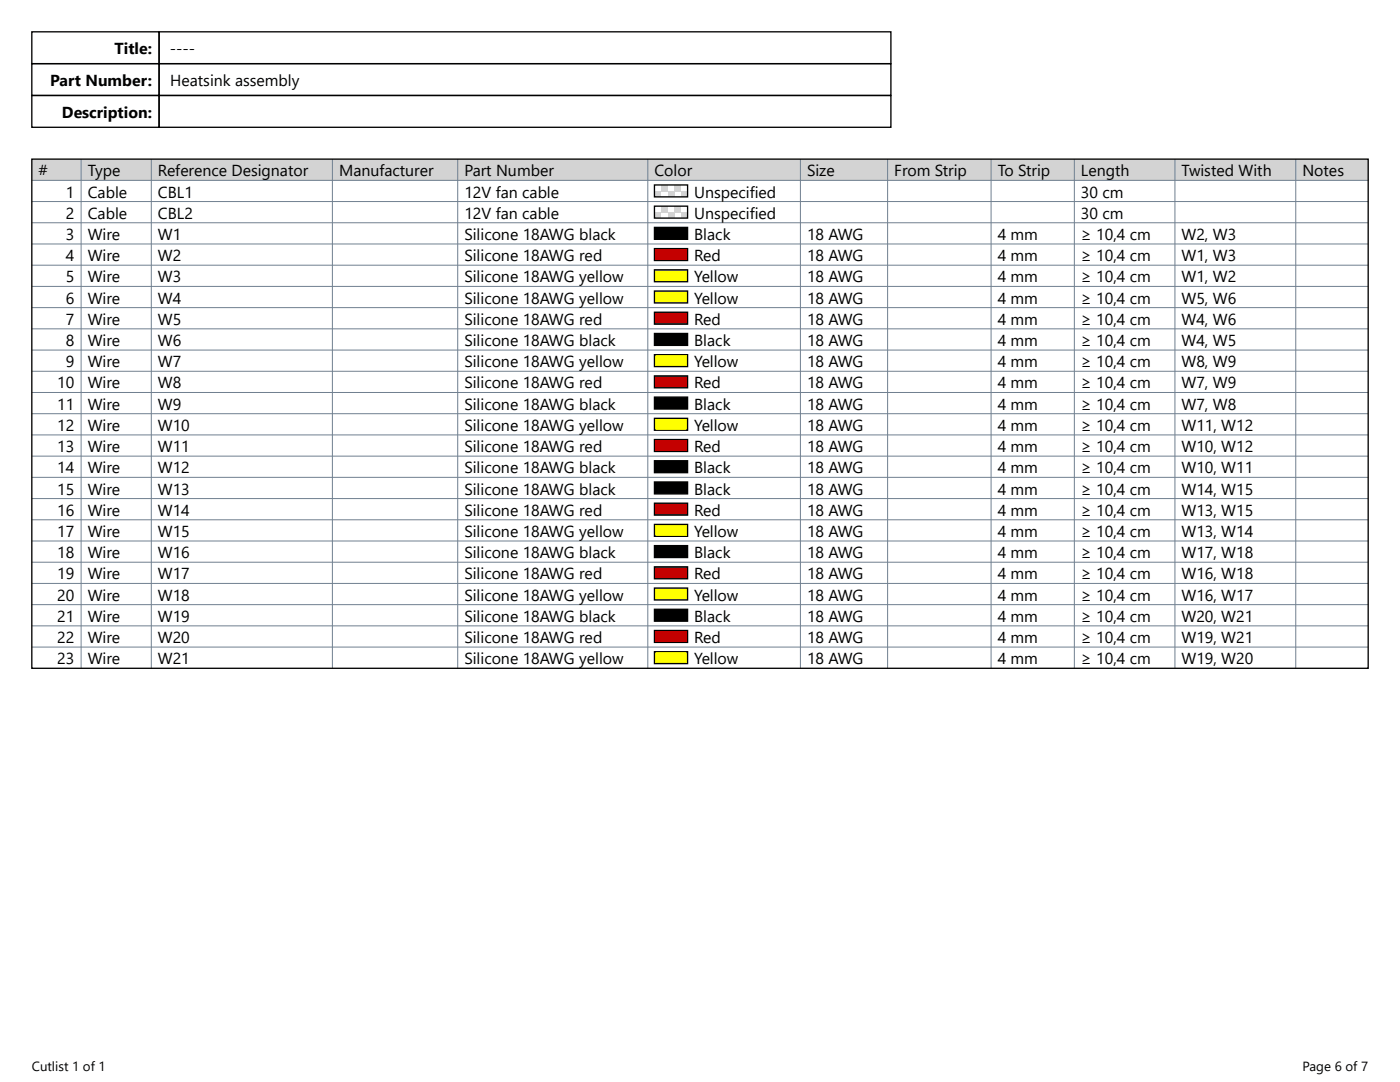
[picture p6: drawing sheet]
<svg xmlns="http://www.w3.org/2000/svg" width="279mm" height="216mm" viewBox="0 0 279 216" stroke-linecap="round" stroke-linejoin="round" font-family="sans-serif">
<defs><g id="words">
<g font-size="3.2">
<text x="22.9" y="10.8">Title:</text>
<text x="33.9" y="10.8">----</text>
<text x="10" y="17.2">Part Number:</text>
<text x="33.9" y="17.2">Heatsink assembly</text>
<text x="12.4" y="23.5">Description:</text>
<text x="7.7" y="35.2">#</text>
<text x="17.5" y="35.2">Type</text>
<text x="31.5" y="35.2">Reference Designator</text>
<text x="67.7" y="35.2">Manufacturer</text>
<text x="92.7" y="35.2">Part Number</text>
<text x="130.6" y="35.2">Color</text>
<text x="161.1" y="35.2">Size</text>
<text x="178.5" y="35.2">From Strip</text>
<text x="199.1" y="35.2">To Strip</text>
<text x="215.7" y="35.2">Length</text>
<text x="235.8" y="35.2">Twisted With</text>
<text x="259.9" y="35.2">Notes</text>
<text x="13.2" y="39.4">1</text>
<text x="17.5" y="39.4">Cable</text>
<text x="31.5" y="39.4">CBL1</text>
<text x="92.7" y="39.4">12V fan cable</text>
<text x="138.5" y="39.4">Unspecified</text>
<text x="215.7" y="39.4">30 cm</text>
<text x="13.2" y="43.6">2</text>
<text x="13.2" y="47.9">3</text>
<text x="17.5" y="43.6">Cable</text>
<text x="17.5" y="47.9">Wire</text>
<text x="31.5" y="43.6">CBL2</text>
<text x="31.5" y="47.9">W1</text>
<text x="92.7" y="43.6">12V fan cable</text>
<text x="92.7" y="47.9">Silicone 18AWG black</text>
<text x="138.5" y="43.6">Unspecified</text>
<text x="138.5" y="47.9">Black</text>
<text x="161.1" y="47.9">18 AWG</text>
<text x="199.1" y="47.9">4 mm</text>
<text x="215.7" y="43.6">30 cm</text>
<text x="215.7" y="47.9">≥ 10,4 cm</text>
<text x="235.8" y="47.9">W2, W3</text>
<text x="13.2" y="52.1">4</text>
<text x="17.5" y="52.1">Wire</text>
<text x="31.5" y="52.1">W2</text>
<text x="92.7" y="52.1">Silicone 18AWG red</text>
<text x="138.5" y="52.1">Red</text>
<text x="161.1" y="52.1">18 AWG</text>
<text x="199.1" y="52.1">4 mm</text>
<text x="215.7" y="52.1">≥ 10,4 cm</text>
<text x="235.8" y="52.1">W1, W3</text>
<text x="13.2" y="56.3">5</text>
<text x="17.5" y="56.3">Wire</text>
<text x="31.5" y="56.3">W3</text>
<text x="92.7" y="56.3">Silicone 18AWG yellow</text>
<text x="138.5" y="56.3">Yellow</text>
<text x="161.1" y="56.3">18 AWG</text>
<text x="199.1" y="56.3">4 mm</text>
<text x="215.7" y="56.3">≥ 10,4 cm</text>
<text x="235.8" y="56.3">W1, W2</text>
<text x="13.2" y="60.6">6</text>
<text x="13.2" y="64.8">7</text>
<text x="17.5" y="60.6">Wire</text>
<text x="17.5" y="64.8">Wire</text>
<text x="31.5" y="60.6">W4</text>
<text x="31.5" y="64.8">W5</text>
<text x="92.7" y="60.6">Silicone 18AWG yellow</text>
<text x="92.7" y="64.8">Silicone 18AWG red</text>
<text x="138.5" y="60.6">Yellow</text>
<text x="138.5" y="64.8">Red</text>
<text x="161.1" y="60.6">18 AWG</text>
<text x="161.1" y="64.8">18 AWG</text>
<text x="199.1" y="60.6">4 mm</text>
<text x="199.1" y="64.8">4 mm</text>
<text x="215.7" y="60.6">≥ 10,4 cm</text>
<text x="215.7" y="64.8">≥ 10,4 cm</text>
<text x="235.8" y="60.6">W5, W6</text>
<text x="235.8" y="64.8">W4, W6</text>
<text x="13.2" y="69">8</text>
<text x="17.5" y="69">Wire</text>
<text x="31.5" y="69">W6</text>
<text x="92.7" y="69">Silicone 18AWG black</text>
<text x="138.5" y="69">Black</text>
<text x="161.1" y="69">18 AWG</text>
<text x="199.1" y="69">4 mm</text>
<text x="215.7" y="69">≥ 10,4 cm</text>
<text x="235.8" y="69">W4, W5</text>
<text x="11.4" y="77.5">10</text>
<text x="13.2" y="73.3">9</text>
<text x="17.5" y="73.3">Wire</text>
<text x="17.5" y="77.5">Wire</text>
<text x="31.5" y="73.3">W7</text>
<text x="31.5" y="77.5">W8</text>
<text x="92.7" y="73.3">Silicone 18AWG yellow</text>
<text x="92.7" y="77.5">Silicone 18AWG red</text>
<text x="138.5" y="73.3">Yellow</text>
<text x="138.5" y="77.5">Red</text>
<text x="161.1" y="73.3">18 AWG</text>
<text x="161.1" y="77.5">18 AWG</text>
<text x="199.1" y="73.3">4 mm</text>
<text x="199.1" y="77.5">4 mm</text>
<text x="215.7" y="73.3">≥ 10,4 cm</text>
<text x="215.7" y="77.5">≥ 10,4 cm</text>
<text x="235.8" y="73.3">W8, W9</text>
<text x="235.8" y="77.5">W7, W9</text>
<text x="11.4" y="81.7">11</text>
<text x="17.5" y="81.7">Wire</text>
<text x="31.5" y="81.7">W9</text>
<text x="92.7" y="81.7">Silicone 18AWG black</text>
<text x="138.5" y="81.7">Black</text>
<text x="161.1" y="81.7">18 AWG</text>
<text x="199.1" y="81.7">4 mm</text>
<text x="215.7" y="81.7">≥ 10,4 cm</text>
<text x="235.8" y="81.7">W7, W8</text>
<text x="11.4" y="86">12</text>
<text x="17.5" y="86">Wire</text>
<text x="31.5" y="86">W10</text>
<text x="92.7" y="86">Silicone 18AWG yellow</text>
<text x="138.5" y="86">Yellow</text>
<text x="161.1" y="86">18 AWG</text>
<text x="199.1" y="86">4 mm</text>
<text x="215.7" y="86">≥ 10,4 cm</text>
<text x="235.8" y="86">W11, W12</text>
<text x="11.4" y="90.2">13</text>
<text x="11.4" y="94.4">14</text>
<text x="17.5" y="90.2">Wire</text>
<text x="17.5" y="94.4">Wire</text>
<text x="31.5" y="90.2">W11</text>
<text x="31.5" y="94.4">W12</text>
<text x="92.7" y="90.2">Silicone 18AWG red</text>
<text x="92.7" y="94.4">Silicone 18AWG black</text>
<text x="138.5" y="90.2">Red</text>
<text x="138.5" y="94.4">Black</text>
<text x="161.1" y="90.2">18 AWG</text>
<text x="161.1" y="94.4">18 AWG</text>
<text x="199.1" y="90.2">4 mm</text>
<text x="199.1" y="94.4">4 mm</text>
<text x="215.7" y="90.2">≥ 10,4 cm</text>
<text x="215.7" y="94.4">≥ 10,4 cm</text>
<text x="235.8" y="90.2">W10, W12</text>
<text x="235.8" y="94.4">W10, W11</text>
<text x="11.4" y="98.7">15</text>
<text x="17.5" y="98.7">Wire</text>
<text x="31.5" y="98.7">W13</text>
<text x="92.7" y="98.7">Silicone 18AWG black</text>
<text x="138.5" y="98.7">Black</text>
<text x="161.1" y="98.7">18 AWG</text>
<text x="199.1" y="98.7">4 mm</text>
<text x="215.7" y="98.7">≥ 10,4 cm</text>
<text x="235.8" y="98.7">W14, W15</text>
<text x="11.4" y="102.9">16</text>
<text x="11.4" y="107.1">17</text>
<text x="17.5" y="102.9">Wire</text>
<text x="17.5" y="107.1">Wire</text>
<text x="31.5" y="102.9">W14</text>
<text x="31.5" y="107.1">W15</text>
<text x="92.7" y="102.9">Silicone 18AWG red</text>
<text x="92.7" y="107.1">Silicone 18AWG yellow</text>
<text x="138.5" y="102.9">Red</text>
<text x="138.5" y="107.1">Yellow</text>
<text x="161.1" y="102.9">18 AWG</text>
<text x="161.1" y="107.1">18 AWG</text>
<text x="199.1" y="102.9">4 mm</text>
<text x="199.1" y="107.1">4 mm</text>
<text x="215.7" y="102.9">≥ 10,4 cm</text>
<text x="215.7" y="107.1">≥ 10,4 cm</text>
<text x="235.8" y="102.9">W13, W15</text>
<text x="235.8" y="107.1">W13, W14</text>
<text x="11.4" y="111.4">18</text>
<text x="17.5" y="111.4">Wire</text>
<text x="31.5" y="111.4">W16</text>
<text x="92.7" y="111.4">Silicone 18AWG black</text>
<text x="138.5" y="111.4">Black</text>
<text x="161.1" y="111.4">18 AWG</text>
<text x="199.1" y="111.4">4 mm</text>
<text x="215.7" y="111.4">≥ 10,4 cm</text>
<text x="235.8" y="111.4">W17, W18</text>
<text x="11.4" y="115.6">19</text>
<text x="11.4" y="119.8">20</text>
<text x="17.5" y="115.6">Wire</text>
<text x="17.5" y="119.8">Wire</text>
<text x="31.5" y="115.6">W17</text>
<text x="31.5" y="119.8">W18</text>
<text x="92.7" y="115.6">Silicone 18AWG red</text>
<text x="92.7" y="119.8">Silicone 18AWG yellow</text>
<text x="138.5" y="115.6">Red</text>
<text x="138.5" y="119.8">Yellow</text>
<text x="161.1" y="115.6">18 AWG</text>
<text x="161.1" y="119.8">18 AWG</text>
<text x="199.1" y="115.6">4 mm</text>
<text x="199.1" y="119.8">4 mm</text>
<text x="215.7" y="115.6">≥ 10,4 cm</text>
<text x="215.7" y="119.8">≥ 10,4 cm</text>
<text x="235.8" y="115.6">W16, W18</text>
<text x="235.8" y="119.8">W16, W17</text>
<text x="11.4" y="124.1">21</text>
<text x="17.5" y="124.1">Wire</text>
<text x="31.5" y="124.1">W19</text>
<text x="92.7" y="124.1">Silicone 18AWG black</text>
<text x="138.5" y="124.1">Black</text>
<text x="161.1" y="124.1">18 AWG</text>
<text x="199.1" y="124.1">4 mm</text>
<text x="215.7" y="124.1">≥ 10,4 cm</text>
<text x="235.8" y="124.1">W20, W21</text>
<text x="11.4" y="128.3">22</text>
<text x="17.5" y="128.3">Wire</text>
<text x="31.5" y="128.3">W20</text>
<text x="92.7" y="128.3">Silicone 18AWG red</text>
<text x="138.5" y="128.3">Red</text>
<text x="161.1" y="128.3">18 AWG</text>
<text x="199.1" y="128.3">4 mm</text>
<text x="215.7" y="128.3">≥ 10,4 cm</text>
<text x="235.8" y="128.3">W19, W21</text>
<text x="11.4" y="132.5">23</text>
<text x="17.5" y="132.5">Wire</text>
<text x="31.5" y="132.5">W21</text>
<text x="92.7" y="132.5">Silicone 18AWG yellow</text>
<text x="138.5" y="132.5">Yellow</text>
<text x="161.1" y="132.5">18 AWG</text>
<text x="199.1" y="132.5">4 mm</text>
<text x="215.7" y="132.5">≥ 10,4 cm</text>
<text x="235.8" y="132.5">W19, W20</text>
</g>
<g font-size="2.6">
<text x="6.3" y="213.7">Cutlist 1 of 1</text>
<text x="260" y="213.7">Page 6 of 7</text>
</g>
</g></defs>
<path d="M6.3 31.8h266.8v4.2h-266.8z" fill-rule="evenodd" fill="#d3d3d3"/>
<g fill="none" stroke="#708090" stroke-width=".2">
<path d="M6.3 36h266.8M16.2 31.8v101.5M30.2 31.8v101.5M66.3 31.8v101.5M91.3 31.8v101.5M129.3 31.8v101.5M159.7 31.8v101.5M177.1 31.8v101.5M197.8 31.8v101.5M214.4 31.8v101.5M234.5 31.8v101.5M258.6 31.8v101.5"/>
<path d="M6.3 40.2h266.8M6.3 44.5h266.8M6.3 48.7h266.8M6.3 52.9h266.8M6.3 57.1h266.8M6.3 61.4h266.8M6.3 65.6h266.8M6.3 69.8h266.8M6.3 74.1h266.8M6.3 78.3h266.8M6.3 82.5h266.8M6.3 86.8h266.8"/>
<path d="M6.3 91h266.8M6.3 95.2h266.8M6.3 99.5h266.8M6.3 103.7h266.8M6.3 107.9h266.8M6.3 112.2h266.8M6.3 116.4h266.8M6.3 120.6h266.8M6.3 124.9h266.8M6.3 129.1h266.8"/>
</g>
<path d="M130.6 36.9h6.6v2.4h-6.6z" fill-rule="evenodd" fill="#fff"/>
<g fill="#d3d3d3">
<path d="M131.9 36.9h1.4v1.3h-1.4z" fill-rule="evenodd"/>
<path d="M134.6 36.9h1.3v1.3h-1.3z" fill-rule="evenodd"/>
<path d="M130.6 38.2h1.3v1.1h-1.3z" fill-rule="evenodd"/>
<path d="M133.3 38.2h1.3v1.1h-1.3z" fill-rule="evenodd"/>
<path d="M135.9 38.2h1.3v1.1h-1.3z" fill-rule="evenodd"/>
</g>
<path d="M130.6 36.9h6.6v2.4h-6.6z" fill="none" stroke="#000" stroke-width=".26"/>
<path d="M130.6 41.1h6.6v2.4h-6.6z" fill-rule="evenodd" fill="#fff"/>
<g fill="#d3d3d3">
<path d="M131.9 41.1h1.4v1.4h-1.4z" fill-rule="evenodd"/>
<path d="M134.6 41.1h1.3v1.4h-1.3z" fill-rule="evenodd"/>
<path d="M130.6 42.5h1.3v1h-1.3z" fill-rule="evenodd"/>
<path d="M133.3 42.5h1.3v1h-1.3z" fill-rule="evenodd"/>
<path d="M135.9 42.5h1.3v1h-1.3z" fill-rule="evenodd"/>
</g>
<path d="M130.6 41.1h6.6v2.4h-6.6z" fill="none" stroke="#000" stroke-width=".26"/>
<path d="M130.6 45.4h6.6v2.4h-6.6z" fill-rule="evenodd" fill="#000" stroke="#000" stroke-width=".26"/>
<path d="M130.6 49.6h6.6v2.4h-6.6z" fill-rule="evenodd" fill="#c00" stroke="#000" stroke-width=".26"/>
<g fill="#ff0" stroke="#000" stroke-width=".26">
<path d="M130.6 53.8h6.6v2.4h-6.6z" fill-rule="evenodd"/>
<path d="M130.6 58.1h6.6v2.4h-6.6z" fill-rule="evenodd"/>
</g>
<path d="M130.6 62.3h6.6v2.4h-6.6z" fill-rule="evenodd" fill="#c00" stroke="#000" stroke-width=".26"/>
<path d="M130.6 66.5h6.6v2.4h-6.6z" fill-rule="evenodd" fill="#000" stroke="#000" stroke-width=".26"/>
<path d="M130.6 70.8h6.6v2.4h-6.6z" fill-rule="evenodd" fill="#ff0" stroke="#000" stroke-width=".26"/>
<path d="M130.6 75h6.6v2.4h-6.6z" fill-rule="evenodd" fill="#c00" stroke="#000" stroke-width=".26"/>
<path d="M130.6 79.2h6.6v2.4h-6.6z" fill-rule="evenodd" fill="#000" stroke="#000" stroke-width=".26"/>
<path d="M130.6 83.5h6.6v2.4h-6.6z" fill-rule="evenodd" fill="#ff0" stroke="#000" stroke-width=".26"/>
<path d="M130.6 87.7h6.6v2.4h-6.6z" fill-rule="evenodd" fill="#c00" stroke="#000" stroke-width=".26"/>
<g fill="#000" stroke="#000" stroke-width=".26">
<path d="M130.6 91.9h6.6v2.4h-6.6z" fill-rule="evenodd"/>
<path d="M130.6 96.2h6.6v2.4h-6.6z" fill-rule="evenodd"/>
</g>
<path d="M130.6 100.4h6.6v2.4h-6.6z" fill-rule="evenodd" fill="#c00" stroke="#000" stroke-width=".26"/>
<path d="M130.6 104.6h6.6v2.4h-6.6z" fill-rule="evenodd" fill="#ff0" stroke="#000" stroke-width=".26"/>
<path d="M130.6 108.9h6.6v2.4h-6.6z" fill-rule="evenodd" fill="#000" stroke="#000" stroke-width=".26"/>
<path d="M130.6 113.1h6.6v2.4h-6.6z" fill-rule="evenodd" fill="#c00" stroke="#000" stroke-width=".26"/>
<path d="M130.6 117.3h6.6v2.4h-6.6z" fill-rule="evenodd" fill="#ff0" stroke="#000" stroke-width=".26"/>
<path d="M130.6 121.6h6.6v2.4h-6.6z" fill-rule="evenodd" fill="#000" stroke="#000" stroke-width=".26"/>
<path d="M130.6 125.8h6.6v2.4h-6.6z" fill-rule="evenodd" fill="#c00" stroke="#000" stroke-width=".26"/>
<path d="M130.6 130h6.6v2.4h-6.6z" fill-rule="evenodd" fill="#ff0" stroke="#000" stroke-width=".26"/>
<path d="M6.3 12.7h25.4v6.4h-25.4zM6.3 6.4h25.4v6.3h-25.4zM6.3 19h25.4v6.4h-25.4zM31.8 6.4h146v6.3h-146zM31.8 12.7h146v6.4h-146zM31.8 19h146v6.4h-146zM6.3 31.8h266.8v101.5h-266.8z" fill="none" stroke="#000" stroke-width=".26"/>
<use href="#words"/>
</svg>
